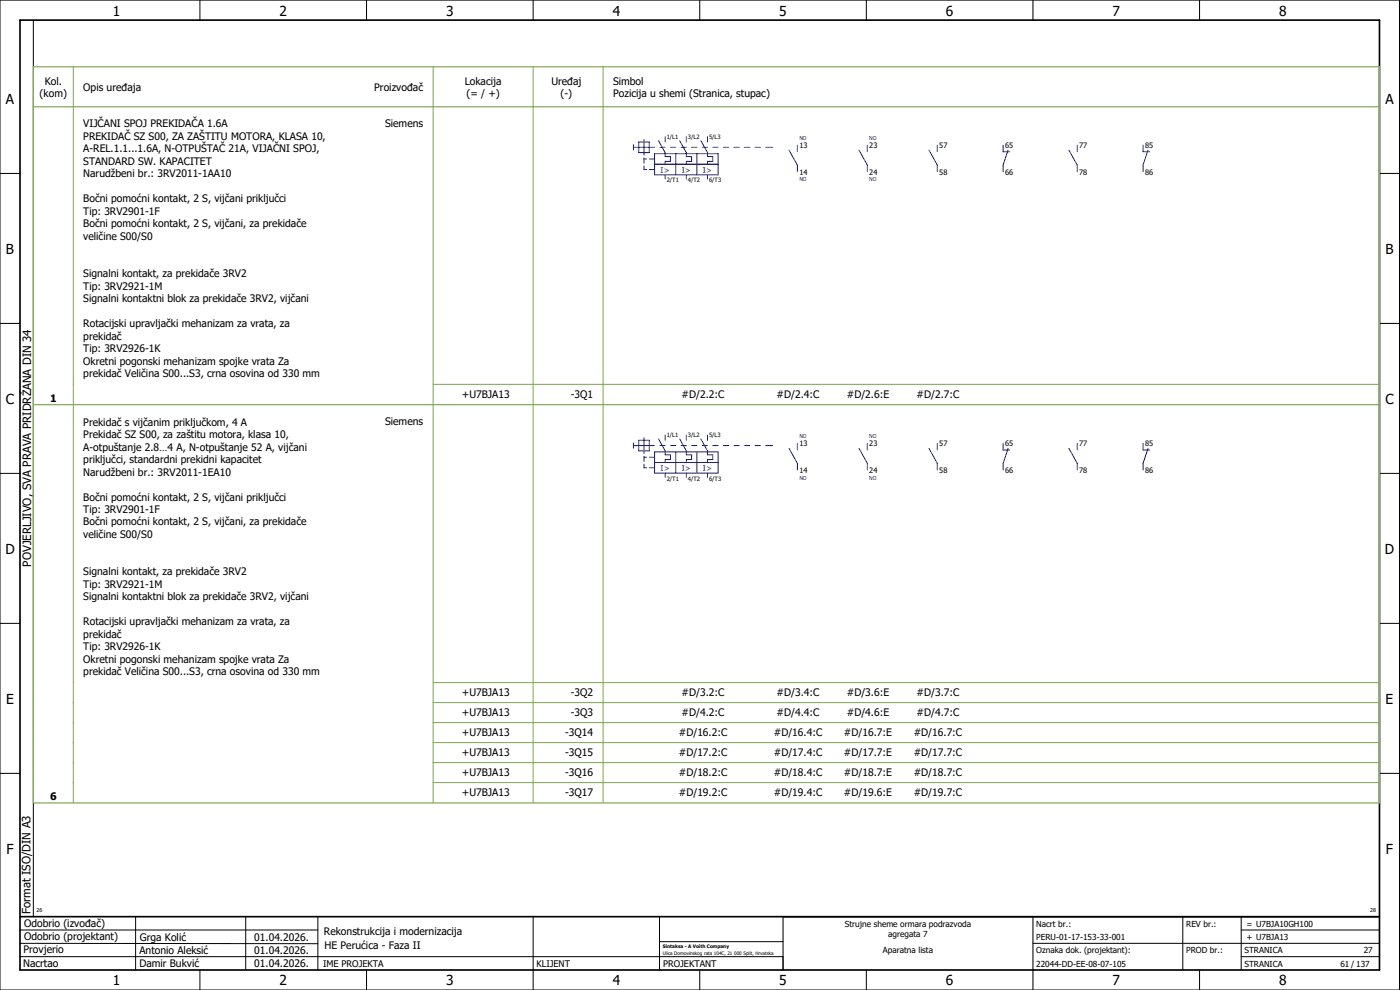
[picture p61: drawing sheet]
<svg xmlns="http://www.w3.org/2000/svg" width="420mm" height="297mm" viewBox="0 0 420 297" stroke-linecap="round" stroke-linejoin="round" font-family="sans-serif">
<defs><g id="words">
<g font-size="4.1">
<text x="33.9" y="4.7">1</text>
<text x="83.9" y="4.7">2</text>
<text x="133.9" y="4.7">3</text>
<text x="183.9" y="4.7">4</text>
<text x="233.9" y="4.7">5</text>
<text x="283.9" y="4.7">6</text>
<text x="333.9" y="4.7">7</text>
<text x="383.9" y="4.7">8</text>
<text x="1.8" y="31.2">A</text>
<text x="415.8" y="31.2">A</text>
<text x="1.8" y="76.2">B</text>
<text x="415.8" y="76.2">B</text>
<text x="1.8" y="121.2">C</text>
<text x="415.8" y="121.2">C</text>
<text x="1.6" y="166.2">D</text>
<text x="415.6" y="166.2">D</text>
<text x="1.8" y="211.2">E</text>
<text x="415.8" y="211.2">E</text>
<text x="1.9" y="256.2">F</text>
<text x="415.9" y="256.2">F</text>
<text x="33.9" y="295.7">1</text>
<text x="83.9" y="295.7">2</text>
<text x="133.9" y="295.7">3</text>
<text x="183.9" y="295.7">4</text>
<text x="233.9" y="295.7">5</text>
<text x="283.9" y="295.7">6</text>
<text x="333.9" y="295.7">7</text>
<text x="383.9" y="295.7">8</text>
</g>
<g font-size="3.4">
<text x="9.4" y="170" transform="rotate(-90 9.4 170)">POVJERLJIVO, SVA PRAVA PRIDRŽANA DIN 34</text>
<text x="9.2" y="274.3" transform="rotate(-90 9.2 274.3)">Format ISO/DIN A3</text>
</g>
<g font-size="3.1">
<text x="11.9" y="29.1">(kom)</text>
<text x="13.4" y="25.4">Kol.</text>
<text x="25" y="27.3">Opis uređaja</text>
<text x="112.3" y="27.3">Proizvođač</text>
<text x="139.5" y="25.4">Lokacija</text>
<text x="140" y="29.1">(= / +)</text>
<text x="165.5" y="25.4">Uređaj</text>
<text x="168.2" y="29.1">(-)</text>
<text x="184" y="25.4">Simbol</text>
<text x="184" y="29.1">Pozicija u shemi (Stranica, stupac)</text>
<text x="25" y="38.2">VIJČANI SPOJ PREKIDAČA 1.6A</text>
<text x="25" y="41.9">PREKIDAČ SZ S00, ZA ZAŠTITU MOTORA, KLASA 10,</text>
<text x="115.6" y="38">Siemens</text>
<text x="25" y="45.7">A-REL.1.1...1.6A, N-OTPUŠTAČ 21A, VIJAČNI SPOJ,</text>
<text x="25" y="49.4">STANDARD SW. KAPACITET</text>
<text x="25" y="53.2">Narudžbeni br.: 3RV2011-1AA10</text>
<text x="25" y="60.7">Bočni pomoćni kontakt, 2 S, vijčani priključci</text>
<text x="25" y="64.4">Tip: 3RV2901-1F</text>
<text x="25" y="68.2">Bočni pomoćni kontakt, 2 S, vijčani, za prekidače</text>
<text x="25" y="71.9">veličine S00/S0</text>
<text x="25" y="83.2">Signalni kontakt, za prekidače 3RV2</text>
<text x="25" y="86.9">Tip: 3RV2921-1M</text>
<text x="25" y="90.7">Signalni kontaktni blok za prekidače 3RV2, vijčani</text>
<text x="25" y="98.2">Rotacijski upravljački mehanizam za vrata, za</text>
<text x="25" y="101.9">prekidač</text>
<text x="25" y="105.7">Tip: 3RV2926-1K</text>
<text x="25" y="109.4">Okretni pogonski mehanizam spojke vrata Za</text>
<text x="25" y="113.2">prekidač Veličina S00...S3, crna osovina od 330 mm</text>
<text x="138.6" y="119.3">+U7BJA13</text>
<text x="171.3" y="119.3">-3Q1</text>
<text x="204.6" y="119.3">#D/2.2:C</text>
<text x="233.1" y="119.3">#D/2.4:C</text>
<text x="254.1" y="119.3">#D/2.6:E</text>
<text x="275.1" y="119.3">#D/2.7:C</text>
<text x="15" y="120.7">1</text>
<text x="25" y="127.7">Prekidač s vijčanim priključkom, 4 A</text>
<text x="25" y="131.4">Prekidač SZ S00, za zaštitu motora, klasa 10,</text>
<text x="115.6" y="127.5">Siemens</text>
<text x="25" y="135.2">A-otpuštanje 2.8…4 A, N-otpuštanje 52 A, vijčani</text>
<text x="25" y="138.9">priključci, standardni prekidni kapacitet</text>
<text x="25" y="142.7">Narudžbeni br.: 3RV2011-1EA10</text>
<text x="25" y="150.2">Bočni pomoćni kontakt, 2 S, vijčani priključci</text>
<text x="25" y="153.9">Tip: 3RV2901-1F</text>
<text x="25" y="157.7">Bočni pomoćni kontakt, 2 S, vijčani, za prekidače</text>
<text x="25" y="161.4">veličine S00/S0</text>
<text x="25" y="172.7">Signalni kontakt, za prekidače 3RV2</text>
<text x="25" y="176.4">Tip: 3RV2921-1M</text>
<text x="25" y="180.2">Signalni kontaktni blok za prekidače 3RV2, vijčani</text>
<text x="25" y="187.7">Rotacijski upravljački mehanizam za vrata, za</text>
<text x="25" y="191.4">prekidač</text>
<text x="25" y="195.2">Tip: 3RV2926-1K</text>
<text x="25" y="198.9">Okretni pogonski mehanizam spojke vrata Za</text>
<text x="25" y="202.7">prekidač Veličina S00...S3, crna osovina od 330 mm</text>
<text x="138.6" y="208.8">+U7BJA13</text>
<text x="171.3" y="208.8">-3Q2</text>
<text x="204.6" y="208.8">#D/3.2:C</text>
<text x="233.1" y="208.8">#D/3.4:C</text>
<text x="254.1" y="208.8">#D/3.6:E</text>
<text x="275.1" y="208.8">#D/3.7:C</text>
<text x="138.6" y="214.8">+U7BJA13</text>
<text x="171.3" y="214.8">-3Q3</text>
<text x="204.6" y="214.8">#D/4.2:C</text>
<text x="233.1" y="214.8">#D/4.4:C</text>
<text x="254.1" y="214.8">#D/4.6:E</text>
<text x="275.1" y="214.8">#D/4.7:C</text>
<text x="138.6" y="220.8">+U7BJA13</text>
<text x="169.6" y="220.8">-3Q14</text>
<text x="203.7" y="220.8">#D/16.2:C</text>
<text x="232.2" y="220.8">#D/16.4:C</text>
<text x="253.3" y="220.8">#D/16.7:E</text>
<text x="274.2" y="220.8">#D/16.7:C</text>
<text x="138.6" y="226.8">+U7BJA13</text>
<text x="169.6" y="226.8">-3Q15</text>
<text x="203.7" y="226.8">#D/17.2:C</text>
<text x="232.2" y="226.8">#D/17.4:C</text>
<text x="253.3" y="226.8">#D/17.7:E</text>
<text x="274.2" y="226.8">#D/17.7:C</text>
<text x="138.6" y="232.8">+U7BJA13</text>
<text x="169.6" y="232.8">-3Q16</text>
<text x="203.7" y="232.8">#D/18.2:C</text>
<text x="232.2" y="232.8">#D/18.4:C</text>
<text x="253.3" y="232.8">#D/18.7:E</text>
<text x="274.2" y="232.8">#D/18.7:C</text>
<text x="138.6" y="238.8">+U7BJA13</text>
<text x="169.6" y="238.8">-3Q17</text>
<text x="203.7" y="238.8">#D/19.2:C</text>
<text x="232.2" y="238.8">#D/19.4:C</text>
<text x="253.3" y="238.8">#D/19.6:E</text>
<text x="274.2" y="238.8">#D/19.7:C</text>
<text x="15" y="240.2">6</text>
<text x="7.2" y="278.1">Odobrio (izvođač)</text>
<text x="97.2" y="280.5">Rekonstrukcija i modernizacija</text>
<text x="7.1" y="286.1">Provjerio</text>
<text x="7.2" y="282.1">Odobrio (projektant)</text>
<text x="41.8" y="286.2">Antonio Aleksić</text>
<text x="42" y="282.3">Grga Kolić</text>
<text x="76.3" y="282.3">01.04.2026.</text>
<text x="76.3" y="286.3">01.04.2026.</text>
<text x="97.4" y="284.8">HE Perućica - Faza II</text>
<text x="6.9" y="290">Nacrtao</text>
<text x="41.8" y="290.3">Damir Bukvić</text>
<text x="76.3" y="290.3">01.04.2026.</text>
</g>
<g font-size="2.7">
<text x="97" y="290.1">IME PROJEKTA</text>
<text x="161" y="290.1">KLIJENT</text>
<text x="199" y="290.1">PROJEKTANT</text>
</g>
<g font-size="2.5" fill="#00f">
<text x="198.3" y="51.9">I&gt;</text>
<text x="204.6" y="51.9">I&gt;</text>
<text x="211" y="51.9">I&gt;</text>
<text x="198.3" y="141.3">I&gt;</text>
<text x="204.6" y="141.3">I&gt;</text>
<text x="211" y="141.3">I&gt;</text>
</g>
<g font-size="2.5">
<text x="253.5" y="278">Strujne sheme ormara podrazvoda</text>
<text x="266.6" y="281">agregata 7</text>
<text x="311" y="278">Nacrt br.:</text>
<text x="356" y="278">REV br.:</text>
<text x="374.1" y="278">= U7BJA10GH100</text>
<text x="265" y="286">Aparatna lista</text>
<text x="311" y="286">Oznaka dok. (projektant):</text>
<text x="311" y="282">PERU-01-17-153-33-001</text>
<text x="356" y="286">PROD br.:</text>
<text x="373.5" y="286">STRANICA</text>
<text x="374.1" y="282.1">+ U7BJA13</text>
<text x="409.3" y="286">27</text>
<text x="311" y="290">22044-DD-EE-08-07-105</text>
<text x="373.5" y="290">STRANICA</text>
<text x="402.3" y="290">61 / 137</text>
</g>
<g font-size="2.2">
<text x="239.9" y="44.5">13</text>
<text x="260.9" y="44.5">23</text>
<text x="281.9" y="44.5">57</text>
<text x="301.6" y="44.5">65</text>
<text x="323.9" y="44.5">77</text>
<text x="343.6" y="44.5">85</text>
<text x="239.9" y="52.4">14</text>
<text x="260.9" y="52.4">24</text>
<text x="281.9" y="52.4">58</text>
<text x="301.6" y="52.4">66</text>
<text x="323.9" y="52.4">78</text>
<text x="343.6" y="52.4">86</text>
<text x="239.9" y="134">13</text>
<text x="260.9" y="134">23</text>
<text x="281.9" y="134">57</text>
<text x="301.6" y="134">65</text>
<text x="323.9" y="134">77</text>
<text x="343.6" y="134">85</text>
<text x="239.9" y="141.9">14</text>
<text x="260.9" y="141.9">24</text>
<text x="281.9" y="141.9">58</text>
<text x="301.6" y="141.9">66</text>
<text x="323.9" y="141.9">78</text>
<text x="343.6" y="141.9">86</text>
</g>
<g font-size="1.8">
<text x="200.1" y="41.8">1/L1</text>
<text x="206.5" y="41.8">3/L2</text>
<text x="212.8" y="41.8">5/L3</text>
<text x="200.1" y="54.7">2/T1</text>
<text x="206.5" y="54.7">4/T2</text>
<text x="212.8" y="54.7">6/T3</text>
<text x="200.1" y="131.3">1/L1</text>
<text x="206.5" y="131.3">3/L2</text>
<text x="212.8" y="131.3">5/L3</text>
<text x="200.1" y="144.2">2/T1</text>
<text x="206.5" y="144.2">4/T2</text>
<text x="212.8" y="144.2">6/T3</text>
</g>
<g font-size="1.6" fill="#00f">
<text x="239.9" y="41.9">NO</text>
<text x="260.9" y="41.9">NO</text>
<text x="239.9" y="54.5">NO</text>
<text x="260.9" y="54.5">NO</text>
<text x="239.9" y="131.4">NO</text>
<text x="260.9" y="131.4">NO</text>
<text x="239.9" y="143.9">NO</text>
<text x="260.9" y="143.9">NO</text>
</g>
<g font-size="1.6">
<text x="11" y="273.7">26</text>
<text x="411.2" y="273.7">28</text>
</g>
<g font-size="1.4">
<text x="198.9" y="284.4">Sintaksa - A Voith Company</text>
<text x="198.9" y="286.4">Ulica Domovinskog rata 104C, 21 000 Split, Hrvatska</text>
</g>
</g></defs>
<g fill="none" stroke="#000" stroke-width=".3">
<path d="M0 0h420v297h-420zM10 6v269M60 0v6M110 0v6M160 0v6M210 0v6M260 0v6M310 0v6M360 0v6M0 52h6M414 52h6M0 97h6"/>
<path d="M414 97h6M0 142h6M414 142h6M414 176.3v87.4M0 187h6M414 187h6M0 232h6M414 232h6M6 279h89.4M40.7 275v16M73.7 274.9v16M95.4 275.1v16"/>
<path d="M160 275v22M197.9 275.1v16M310 275v22M355 275v16M372.5 279h41.5M372.5 275v16M414 275h-179v16M6 283l89.4 .1M6 287h229M60 291v6M110 291v6M197.9 282.5h37.1"/>
<path d="M210 291v6M260 291v6M310 283h104M360 291v6M372.5 287h41.5"/>
</g>
<path d="M6 6h408v285h-408zM6 275h408" fill="none" stroke="#000" stroke-width=".5"/>
<path d="M10 32h404M10 121.3v-101.3h404v101.3M10 121.5v119.3M10.3 121.4h403.7M414 121.5v119.3M10.3 240.9h403.7" fill="none" stroke="#7ca552" stroke-width=".35"/>
<g fill="none" stroke="#7ca552" stroke-width=".3">
<path d="M22 20v101.3M130 20v101.3M160 20v101.3M181 20v101.3M130 115.3h284M22 121.5v119.3M130 121.5v119.3M160 121.5v119.3M181 121.5v119.3M130 204.8h284M130 210.8h284M130 216.8h284"/>
<path d="M130 222.8h284M130 228.8h284M130 234.8h284"/>
</g>
<g fill="none" stroke="#00f" stroke-width=".3">
<path d="M190.1 44.2h6.4M190.1 43.4v1.6M191.7 42.6h3.2v3.2h-3.2zM193.3 41.8v4.8M193.3 47.4v1.6M193.3 49.8v1.1h.8M193.3 47.7h.8M194.9 47.7h1.6M194.9 50.9h1.6M196.5 46.1h19v6.4h-19zM196.5 49.3h19M197.6 42.2l2 3.6v1.2h1.6v1.4h-1.6v.9"/>
<path d="M198 44.2h1.6M199.6 41v1.6M199.6 52.5v1.2M201.2 44.2h1.6M202.8 46.1v6.4M204 42.2l2 3.6v1.2h1.6v1.4h-1.6v.9M204.4 44.2h1.6M206 41v1.6M206 52.5v1.2M207.6 44.2h1.6M209.2 46.1v6.4M210.3 42.2l2 3.6v1.2h1.6v1.4h-1.6v.9"/>
<path d="M210.7 44.2h1.6M212.3 41v1.6M212.3 52.5v1.2M213.9 44.2h1.6M217.1 44.2h1.6M220.3 44.2h1.6M223.4 44.2h1.6M226.6 44.2h1.6M229.8 44.2h2.1M236.8 45l2.5 4.5v2M239.3 43.5v2M257.8 45l2.5 4.5v2"/>
<path d="M260.3 43.5v2M278.8 45l2.5 4.5v2M281.3 43.5v2M301 43.5v2h2M302.5 45l-1.5 4.5v2M320.8 45l2.5 4.5v2M323.3 43.5v2M343 43.5v2h2M344.5 45l-1.5 4.5v2M190.1 132.9v1.6M190.1 133.7h6.4M191.7 132.1h3.2v3.2h-3.2z"/>
<path d="M193.3 131.3v4.8M193.3 136.9v1.6M193.3 139.2v1.2h.8M193.3 137.2h.8M194.9 137.2h1.6M196.5 135.6h19v6.3h-19zM196.5 138.8h19M197.6 131.7l2 3.6v1.2h1.6v1.4h-1.6v.9M198 133.7h1.6M199.6 130.5v1.6M201.2 133.7h1.6M202.8 135.6v6.3"/>
<path d="M204 131.7l2 3.6v1.2h1.6v1.4h-1.6v.9M204.4 133.7h1.6M206 130.5v1.6M207.6 133.7h1.6M209.2 135.6v6.3M210.3 131.7l2 3.6v1.2h1.6v1.4h-1.6v.9M210.7 133.7h1.6M212.3 130.5v1.6M213.9 133.7h1.6M217.1 133.7h1.6M220.3 133.7h1.6M223.4 133.7h1.6"/>
<path d="M226.6 133.7h1.6M229.8 133.7h2.1M236.8 134.5l2.5 4.5v2M239.3 133v2M257.8 134.5l2.5 4.5v2M260.3 133v2M278.8 134.5l2.5 4.5v2M281.3 133v2M301 133v2h2M302.5 134.5l-1.5 4.5v2M320.8 134.5l2.5 4.5v2M323.3 133v2"/>
<path d="M343 133v2h2M344.5 134.5l-1.5 4.5v2M194.9 140.4h1.6M199.6 141.9v1.3M206 141.9v1.3M212.3 141.9v1.3"/>
</g>
<use href="#words"/>
</svg>
